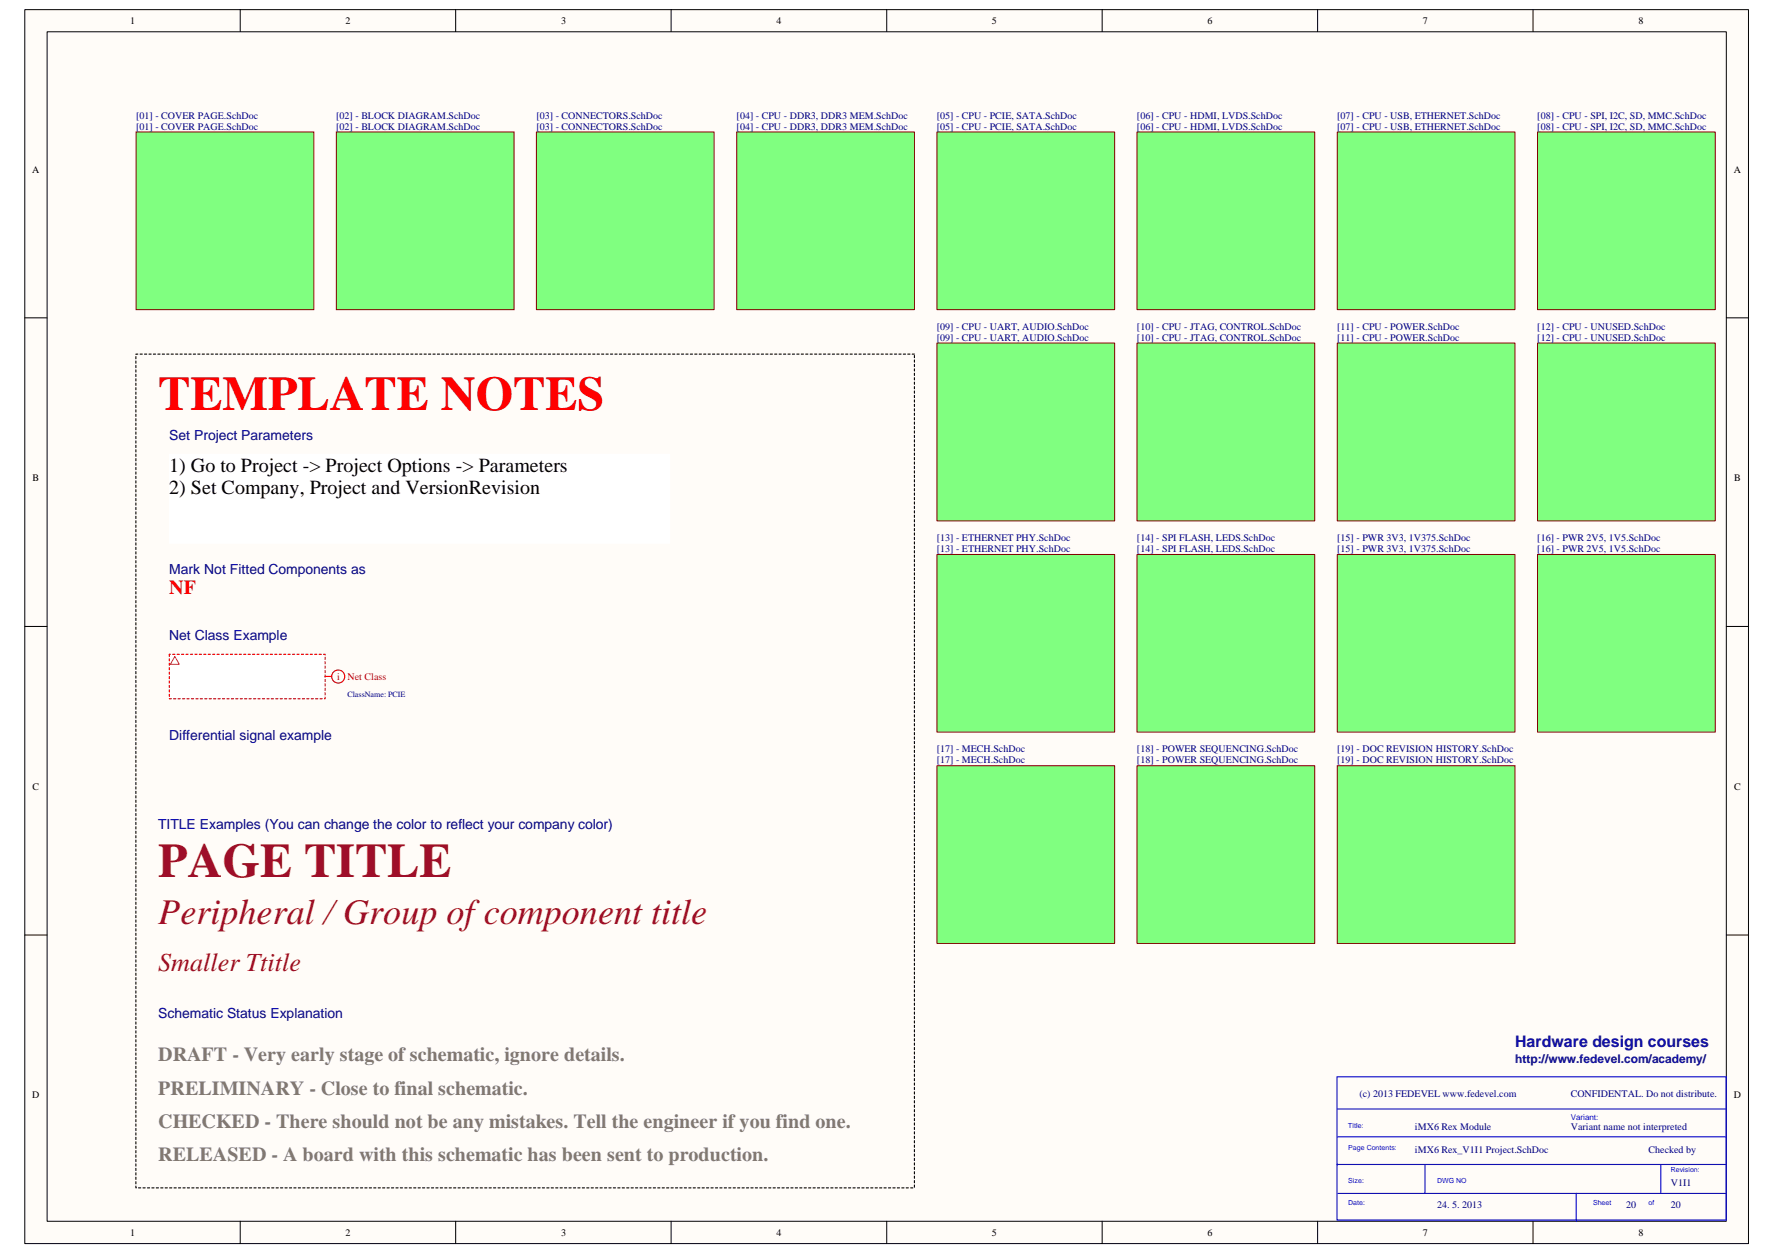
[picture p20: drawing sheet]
<svg xmlns="http://www.w3.org/2000/svg" width="420mm" height="297mm" viewBox="0 0 420 297" stroke-linecap="round" stroke-linejoin="round" font-family="sans-serif">
<defs><g id="words">
<text font-size="11.4" fill="#f00" x="37.5" y="97.3">TEMPLATE NOTES</text>
<text font-size="11.4" fill="#9e0e29" x="37.5" y="208">PAGE TITLE</text>
<text font-size="8.6" fill="#9e0e29" x="37.5" y="219.2">Peripheral / Group of component title</text>
<text font-size="6.2" fill="#9e0e29" x="37.5" y="230.2">Smaller Ttitle</text>
<g font-size="4.7">
<text x="40.1" y="111.9">1) Go to Project -&gt; Project Options -&gt; Parameters</text>
<text x="40.1" y="117.2">2) Set Company, Project and VersionRevision</text>
</g>
<text font-size="4.7" fill="#f00" x="40.1" y="140.9">NF</text>
<g font-size="4.7" fill="#827871">
<text x="37.5" y="251.6">DRAFT - Very early stage of schematic, ignore details.</text>
<text x="37.5" y="259.5">PRELIMINARY - Close to final schematic.</text>
<text x="37.5" y="267.4">CHECKED - There should not be any mistakes. Tell the engineer if you find one.</text>
<text x="37.5" y="275.3">RELEASED - A board with this schematic has been sent to production.</text>
</g>
<text font-size="3.8" fill="#000080" x="359.1" y="248.2">Hardware design courses</text>
<g font-size="3.3" fill="#000080">
<text x="40.1" y="104.4">Set Project Parameters</text>
<text x="40.1" y="136">Mark Not Fitted Components as</text>
<text x="40.1" y="151.8">Net Class Example</text>
<text x="40.1" y="175.5">Differential signal example</text>
<text x="37.5" y="196.6">TITLE Examples (You can change the color to reflect your company color)</text>
<text x="37.5" y="241.4">Schematic Status Explanation</text>
</g>
<text font-size="2.8" fill="#000080" x="359.1" y="252.1">http://www.fedevel.com/academy/</text>
<g font-size="2.4">
<text x="30.8" y="5.7">1</text>
<text x="81.9" y="5.7">2</text>
<text x="133" y="5.7">3</text>
<text x="184" y="5.7">4</text>
<text x="235.1" y="5.7">5</text>
<text x="286.1" y="5.7">6</text>
<text x="337.2" y="5.7">7</text>
<text x="388.3" y="5.7">8</text>
<text x="7.6" y="40.9">A</text>
<text x="410.9" y="40.9">A</text>
<text x="7.7" y="114.1">B</text>
<text x="411" y="114.1">B</text>
<text x="7.7" y="187.2">C</text>
<text x="411" y="187.2">C</text>
<text x="7.6" y="260.3">D</text>
<text x="410.9" y="260.3">D</text>
<text x="30.8" y="293">1</text>
<text x="81.9" y="293">2</text>
<text x="133" y="293">3</text>
<text x="184" y="293">4</text>
<text x="235.1" y="293">5</text>
<text x="286.1" y="293">6</text>
<text x="337.2" y="293">7</text>
<text x="388.3" y="293">8</text>
</g>
<g font-size="2.4" fill="#000080">
<text x="32.2" y="28.1">[01] - COVER PAGE.SchDoc</text>
<text x="79.7" y="28.1">[02] - BLOCK DIAGRAM.SchDoc</text>
<text x="127.1" y="28.1">[03] - CONNECTORS.SchDoc</text>
<text x="174.6" y="28.1">[04] - CPU - DDR3, DDR3 MEM.SchDoc</text>
<text x="222" y="28.1">[05] - CPU - PCIE, SATA.SchDoc</text>
<text x="269.4" y="28.1">[06] - CPU - HDMI, LVDS.SchDoc</text>
<text x="316.9" y="28.1">[07] - CPU - USB, ETHERNET.SchDoc</text>
<text x="364.3" y="28.1">[08] - CPU - SPI, I2C, SD, MMC.SchDoc</text>
<text x="32.2" y="30.7">[01] - COVER PAGE.SchDoc</text>
<text x="79.7" y="30.7">[02] - BLOCK DIAGRAM.SchDoc</text>
<text x="127.1" y="30.7">[03] - CONNECTORS.SchDoc</text>
<text x="174.6" y="30.7">[04] - CPU - DDR3, DDR3 MEM.SchDoc</text>
<text x="222" y="30.7">[05] - CPU - PCIE, SATA.SchDoc</text>
<text x="269.4" y="30.7">[06] - CPU - HDMI, LVDS.SchDoc</text>
<text x="316.9" y="30.7">[07] - CPU - USB, ETHERNET.SchDoc</text>
<text x="364.3" y="30.7">[08] - CPU - SPI, I2C, SD, MMC.SchDoc</text>
<text x="222" y="78.2">[09] - CPU - UART, AUDIO.SchDoc</text>
<text x="222" y="80.8">[09] - CPU - UART, AUDIO.SchDoc</text>
<text x="269.4" y="78.2">[10] - CPU - JTAG, CONTROL.SchDoc</text>
<text x="269.4" y="80.8">[10] - CPU - JTAG, CONTROL.SchDoc</text>
<text x="316.9" y="78.2">[11] - CPU - POWER.SchDoc</text>
<text x="316.9" y="80.8">[11] - CPU - POWER.SchDoc</text>
<text x="364.3" y="78.2">[12] - CPU - UNUSED.SchDoc</text>
<text x="364.3" y="80.8">[12] - CPU - UNUSED.SchDoc</text>
<text x="222" y="128.3">[13] - ETHERNET PHY.SchDoc</text>
<text x="222" y="130.9">[13] - ETHERNET PHY.SchDoc</text>
<text x="269.4" y="128.3">[14] - SPI FLASH, LEDS.SchDoc</text>
<text x="269.4" y="130.9">[14] - SPI FLASH, LEDS.SchDoc</text>
<text x="316.9" y="128.3">[15] - PWR 3V3, 1V375.SchDoc</text>
<text x="316.9" y="130.9">[15] - PWR 3V3, 1V375.SchDoc</text>
<text x="364.3" y="128.3">[16] - PWR 2V5, 1V5.SchDoc</text>
<text x="364.3" y="130.9">[16] - PWR 2V5, 1V5.SchDoc</text>
<text x="222" y="178.3">[17] - MECH.SchDoc</text>
<text x="269.4" y="178.3">[18] - POWER SEQUENCING.SchDoc</text>
<text x="316.9" y="178.3">[19] - DOC REVISION HISTORY.SchDoc</text>
<text x="222" y="181">[17] - MECH.SchDoc</text>
<text x="269.4" y="181">[18] - POWER SEQUENCING.SchDoc</text>
<text x="316.9" y="181">[19] - DOC REVISION HISTORY.SchDoc</text>
<text x="322.1" y="260">(c) 2013 FEDEVEL www.fedevel.com</text>
<text x="372.2" y="260">CONFIDENTAL. Do not distribute.</text>
<text x="335.3" y="267.9">iMX6 Rex Module</text>
<text x="372.2" y="267.9">Variant name not interpreted</text>
<text x="335.3" y="273.2">iMX6 Rex_V1I1 Project.SchDoc</text>
<text x="390.7" y="273.2">Checked by</text>
<text x="395.9" y="281.1">V1I1</text>
<text x="340.6" y="286.4">24. 5. 2013</text>
<text x="385.4" y="286.4">20</text>
<text x="395.9" y="286.4">20</text>
</g>
<g font-size="2.4" fill="#f00">
<text x="79.9" y="161.2">i</text>
<text x="82.3" y="161.2">Net Class</text>
</g>
<text font-size="1.9" fill="#000080" x="82.3" y="165.3">ClassName: PCIE</text>
<text font-size="1.9" fill="#00f" x="372.2" y="265.4">Variant:</text>
<g font-size="1.7" fill="#00f">
<text x="319.5" y="267.3">Title:</text>
<text x="319.5" y="272.6">Page Contents:</text>
<text x="319.5" y="280.5">Size:</text>
<text x="340.6" y="280.5">DWG NO</text>
<text x="395.9" y="277.8">Revision:</text>
<text x="319.5" y="285.7">Date:</text>
<text x="377.5" y="285.7">Sheet</text>
<text x="390.7" y="285.7">of</text>
</g>
</g></defs>
<path d="M5.9 2.3h408.4v292.5h-408.4z" fill="#fffcf8"/>
<path d="M5.9 2.3h408.4v292.5h-408.4z" fill="none" stroke="#000" stroke-width=".24"/>
<path d="M11.2 7.6h397.9v281.9h-397.9z" fill="#fffcf8"/>
<g fill="none" stroke="#000" stroke-width=".24">
<path d="M11.2 7.5h397.9v282h-397.9zM56.9 2.2v5.3M108 2.2v5.3M159 2.2v5.3M210.1 2.2v5.3M261.2 2.2v5.3M312.2 2.2v5.3M363.3 2.2v5.3M5.9 75.4h5.2M409.1 75.4h5.3M5.9 148.5h5.2M409.1 148.5h5.3"/>
<path d="M5.9 221.7h5.2M409.1 221.7h5.3M56.9 289.5v5.3M108 289.5v5.3M159 289.5v5.3M210.1 289.5v5.3M261.2 289.5v5.3M312.2 289.5v5.3M363.3 289.5v5.3"/>
</g>
<path d="M316.9 255.3h92.2v33.9h-92.2zM316.9 262.9h92.2M316.9 276.1h92.2M317.1 269.5h92M337.7 276.1v6.8M393.6 276.1v6.8M317.1 282.9h92M373.5 282.9v6.6" fill="none" stroke="#00f" stroke-width=".26"/>
<path d="M32.3 31.3h42.1v42.1h-42.1z" fill="#80ff80"/>
<path d="M32.2 31.3h42.2v42.1h-42.2z" fill="none" stroke="#800000" stroke-width=".24"/>
<path d="M79.7 31.3h42.1v42.1h-42.1z" fill="#80ff80"/>
<path d="M79.7 31.3h42.1v42.1h-42.1z" fill="none" stroke="#800000" stroke-width=".24"/>
<path d="M40.2 107.7h118.5v21.1h-118.5z" fill="#fff"/>
<path d="M40.2 107.7h118.5v21.1h-118.5z" fill="none" stroke="#fff" stroke-width=".24"/>
<path d="M316.9 181.6h42.1v42h-42.1z" fill="#80ff80"/>
<path d="M316.9 181.5h42.1v42.1h-42.1z" fill="none" stroke="#800000" stroke-width=".24"/>
<path d="M40.1 155.1h36.9v10.6h-36.9z" fill-rule="evenodd" fill="#fff"/>
<path d="M40.1 155.1h36.9v10.6h-36.9z" fill="none" stroke="#f00" stroke-width=".26" stroke-dasharray=".5 .5"/>
<path d="M41.4 155.6l1.1 1.9h-2.1z" fill="none" stroke="#f33" stroke-width=".24"/>
<g fill="none" stroke="#f00" stroke-width=".26">
<path d="M77 160.4h1.6"/>
<circle cx="80.1" cy="160.4" r="1.55"/>
</g>
<path d="M216.7 83.9h-184.5v197.7h184.5v-197.7" fill="none" stroke="#000" stroke-width=".26" stroke-dasharray=".5 .5"/>
<path d="M174.6 31.3h42.1v42.1h-42.1z" fill="#80ff80"/>
<path d="M174.6 31.3h42.1v42.1h-42.1z" fill="none" stroke="#800000" stroke-width=".24"/>
<path d="M222.1 31.3h42v42.1h-42z" fill="#80ff80"/>
<path d="M222 31.3h42.1v42.1h-42.1z" fill="none" stroke="#800000" stroke-width=".24"/>
<path d="M269.5 31.3h42.1v42.1h-42.1z" fill="#80ff80"/>
<path d="M269.4 31.3h42.2v42.1h-42.2z" fill="none" stroke="#800000" stroke-width=".24"/>
<path d="M316.9 31.3h42.1v42.1h-42.1z" fill="#80ff80"/>
<path d="M316.9 31.3h42.1v42.1h-42.1z" fill="none" stroke="#800000" stroke-width=".24"/>
<path d="M222.1 81.4h42v42.1h-42z" fill="#80ff80"/>
<path d="M222 81.3h42.1v42.2h-42.1z" fill="none" stroke="#800000" stroke-width=".24"/>
<path d="M364.4 31.3h42.1v42.1h-42.1z" fill="#80ff80"/>
<path d="M364.4 31.3h42.1v42.1h-42.1z" fill="none" stroke="#800000" stroke-width=".24"/>
<path d="M127.2 31.3h42v42.1h-42z" fill="#80ff80"/>
<path d="M127.1 31.3h42.1v42.1h-42.1z" fill="none" stroke="#800000" stroke-width=".24"/>
<path d="M269.5 81.4h42.1v42.1h-42.1z" fill="#80ff80"/>
<path d="M269.4 81.3h42.2v42.2h-42.2z" fill="none" stroke="#800000" stroke-width=".24"/>
<path d="M316.9 81.4h42.1v42.1h-42.1z" fill="#80ff80"/>
<path d="M316.9 81.3h42.1v42.2h-42.1z" fill="none" stroke="#800000" stroke-width=".24"/>
<path d="M364.4 81.4h42.1v42.1h-42.1z" fill="#80ff80"/>
<path d="M364.4 81.3h42.1v42.2h-42.1z" fill="none" stroke="#800000" stroke-width=".24"/>
<path d="M222.1 131.5h42v42.1h-42z" fill="#80ff80"/>
<path d="M222 131.4h42.1v42.2h-42.1z" fill="none" stroke="#800000" stroke-width=".24"/>
<path d="M269.5 131.5h42.1v42.1h-42.1z" fill="#80ff80"/>
<path d="M269.4 131.4h42.2v42.2h-42.2z" fill="none" stroke="#800000" stroke-width=".24"/>
<path d="M316.9 131.5h42.1v42.1h-42.1z" fill="#80ff80"/>
<path d="M316.9 131.4h42.1v42.2h-42.1z" fill="none" stroke="#800000" stroke-width=".24"/>
<path d="M364.4 131.5h42.1v42.1h-42.1z" fill="#80ff80"/>
<path d="M364.4 131.4h42.1v42.2h-42.1z" fill="none" stroke="#800000" stroke-width=".24"/>
<path d="M222.1 181.6h42v42h-42z" fill="#80ff80"/>
<path d="M222 181.5h42.1v42.1h-42.1z" fill="none" stroke="#800000" stroke-width=".24"/>
<path d="M269.5 181.6h42.1v42h-42.1z" fill="#80ff80"/>
<path d="M269.4 181.5h42.2v42.1h-42.2z" fill="none" stroke="#800000" stroke-width=".24"/>
<use href="#words"/>
</svg>
